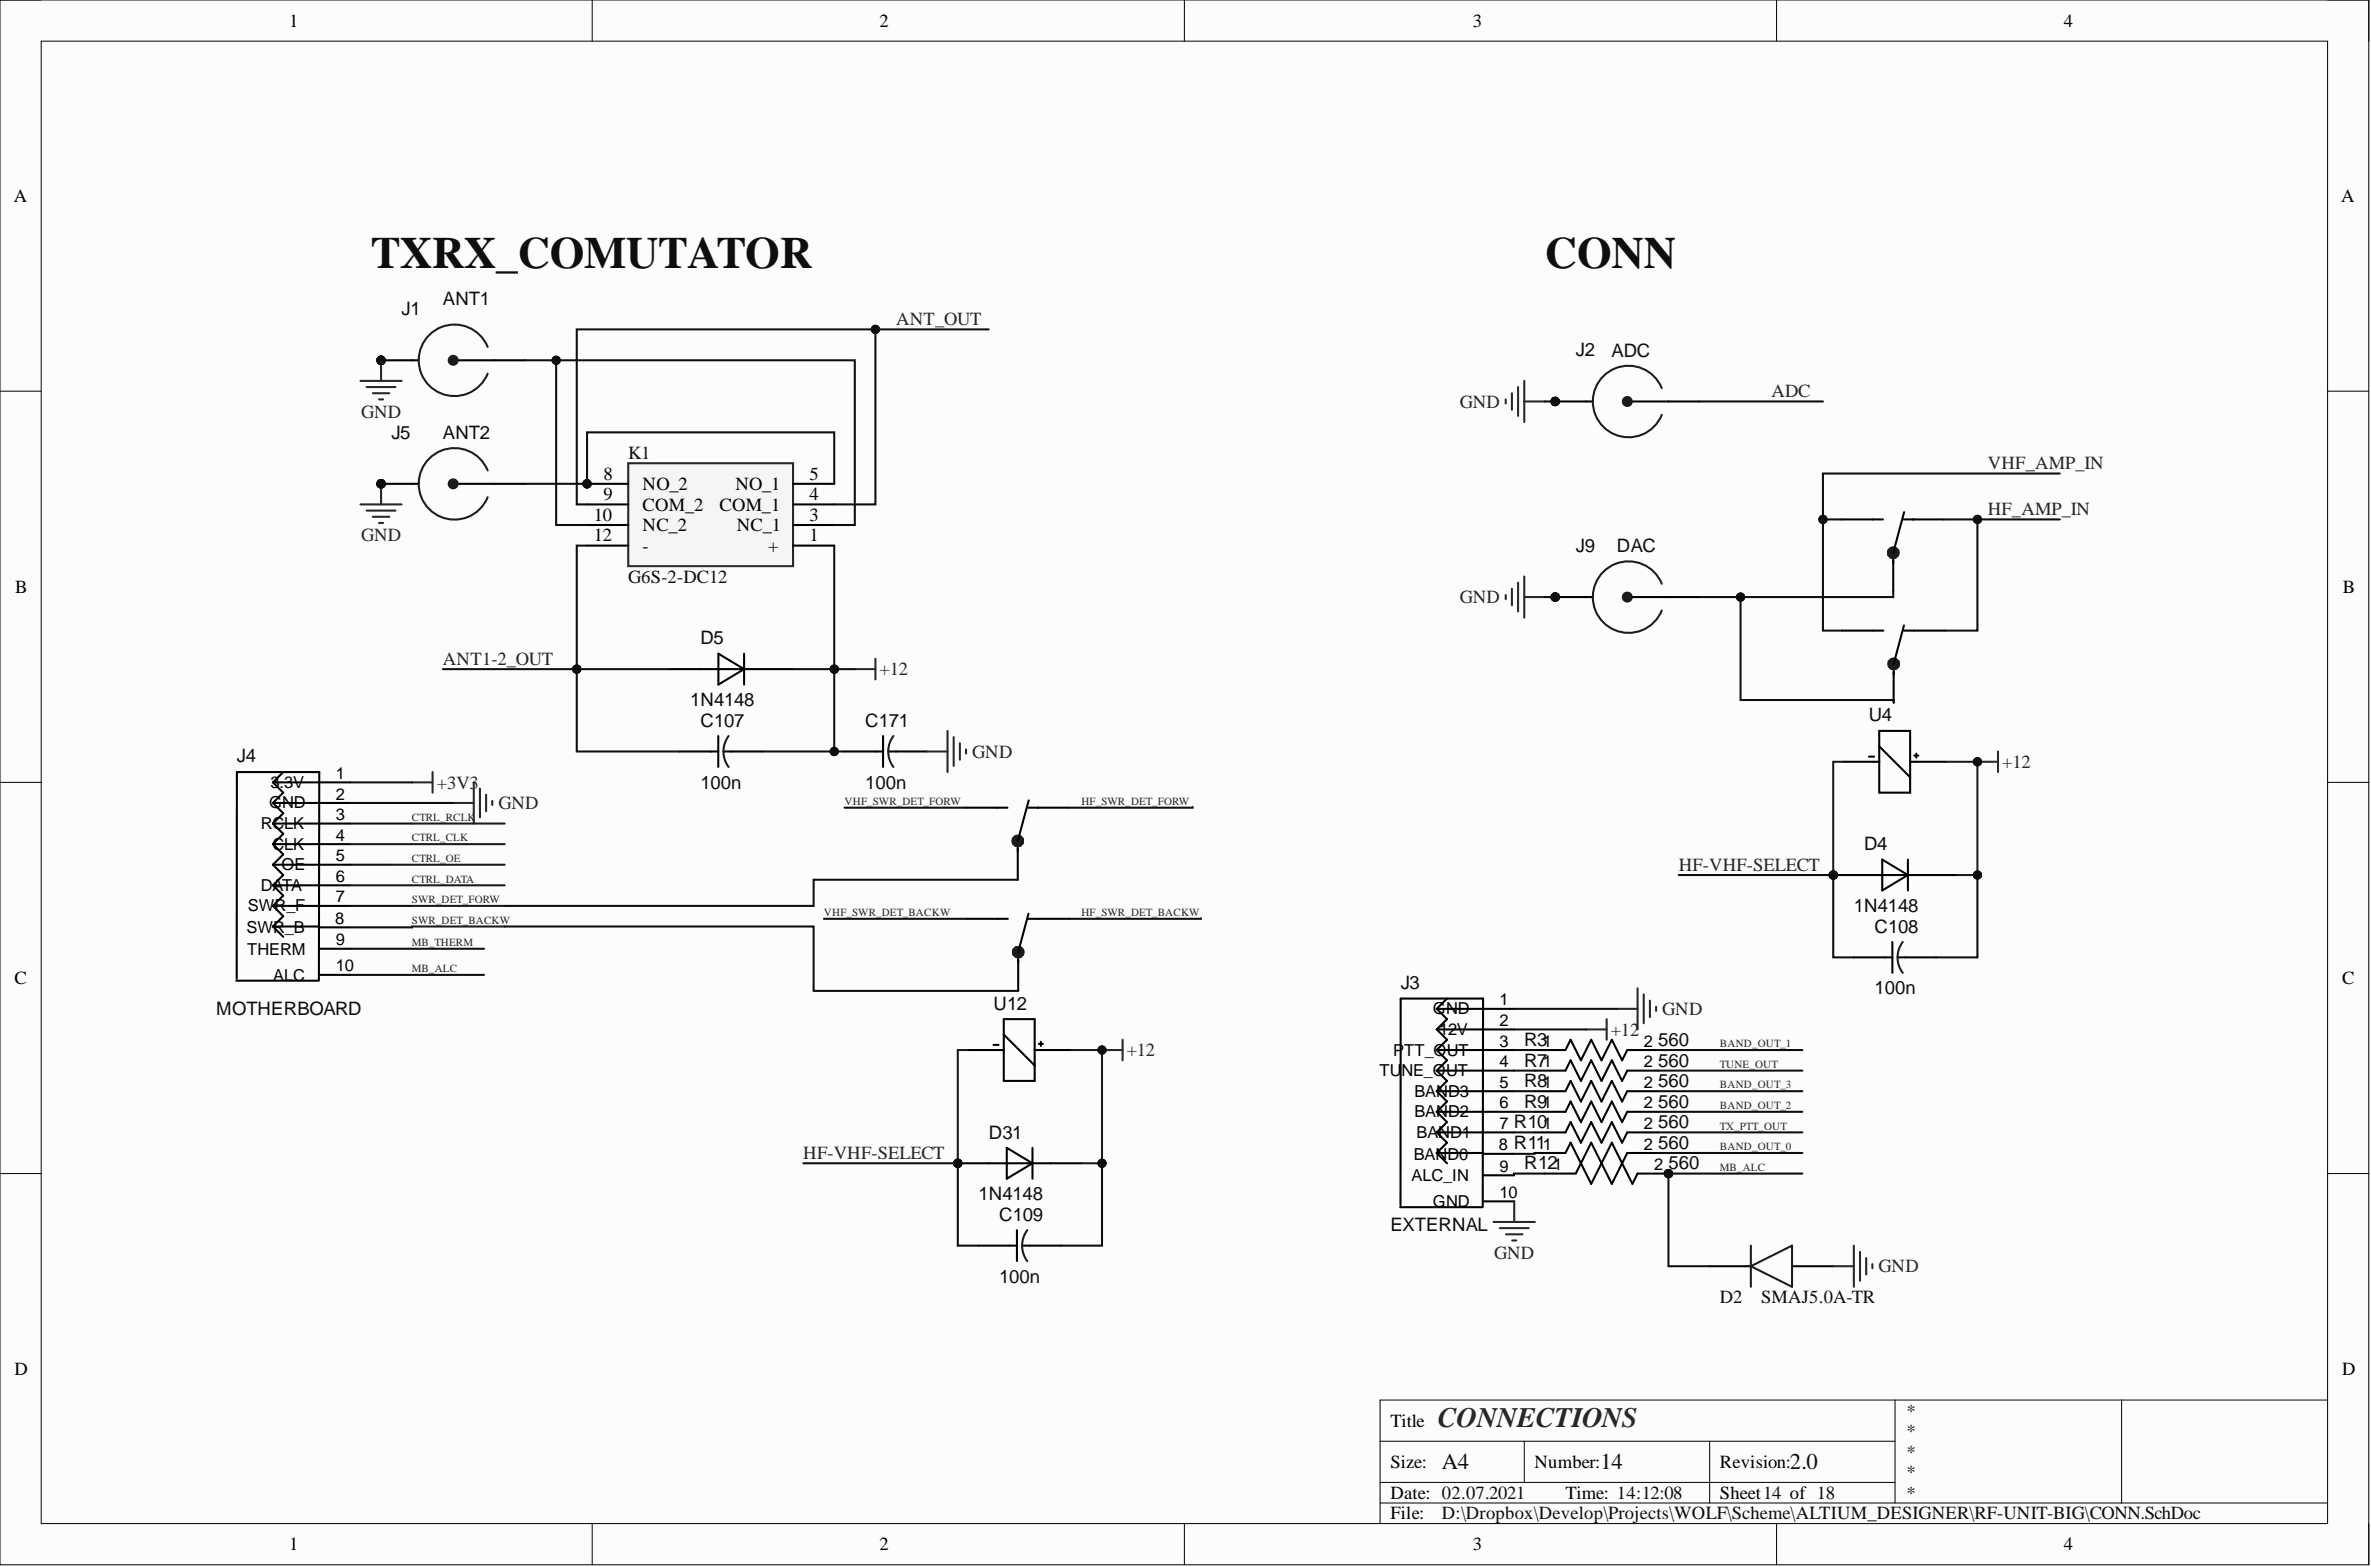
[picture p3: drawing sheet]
<svg xmlns="http://www.w3.org/2000/svg" width="292mm" height="193mm" viewBox="0 0 292 193" stroke-linecap="round" stroke-linejoin="round" font-family="sans-serif">
<defs><g id="words">
<g font-size="5.5" fill="#0e0e0e">
<text x="45.7" y="33">TXRX_COMUTATOR</text>
<text x="190.3" y="33">CONN</text>
</g>
<text font-size="3.5" fill="#262626" x="177.1" y="175.7">CONNECTIONS</text>
<g font-size="2.8" fill="#0e0e0e">
<text x="177.6" y="180.9">A4</text>
<text x="197.2" y="180.9">14</text>
<text x="220.5" y="180.9">2.0</text>
</g>
<g font-size="2.3">
<text x="35.6" y="3.3">1</text>
<text x="108.4" y="3.3">2</text>
<text x="181.4" y="3.3">3</text>
<text x="254.3" y="3.3">4</text>
<text x="1.7" y="24.8">A</text>
<text x="288.4" y="24.8">A</text>
<text x="74.4" y="59.1">8</text>
<text x="99.7" y="59.1">5</text>
<text x="73.2" y="64.1">10</text>
<text x="74.4" y="61.6">9</text>
<text x="79.2" y="60.3">NO_2</text>
<text x="79.2" y="62.9">COM_2</text>
<text x="79.2" y="65.4">NC_2</text>
<text x="88.6" y="62.9">COM_1</text>
<text x="90.6" y="60.3">NO_1</text>
<text x="90.8" y="65.4">NC_1</text>
<text x="99.7" y="64.1">3</text>
<text x="99.7" y="61.6">4</text>
<text x="73.2" y="66.7">12</text>
<text x="79.2" y="67.9">-</text>
<text x="94.7" y="67.9">+</text>
<text x="99.7" y="66.7">1</text>
<text x="1.9" y="73">B</text>
<text x="288.6" y="73">B</text>
<text x="1.8" y="121.2">C</text>
<text x="288.5" y="121.2">C</text>
<text x="1.8" y="169.4">D</text>
<text x="288.5" y="169.4">D</text>
<text x="171.3" y="175.7">Title</text>
<text x="171.3" y="180.8">Size:</text>
<text x="171.3" y="184.6">Date: 02.07.2021</text>
<text x="189.1" y="180.8">Number:</text>
<text x="192.9" y="184.6">Time: 14:12:08</text>
<text x="211.9" y="180.8">Revision:</text>
<text x="211.9" y="184.6">Sheet14 of 18</text>
<text x="35.6" y="190.9">1</text>
<text x="108.4" y="190.9">2</text>
<text x="171.3" y="187.1">File:</text>
<text x="181.4" y="190.9">3</text>
<text x="254.3" y="190.9">4</text>
</g>
<g font-size="2.3" fill="#0e0e0e">
<text x="49.5" y="38.8">J1</text>
<text x="54.6" y="37.5">ANT1</text>
<text x="194.1" y="43.9">J2</text>
<text x="198.5" y="43.9">ADC</text>
<text x="48.2" y="54">J5</text>
<text x="54.6" y="54">ANT2</text>
<text x="77.4" y="56.5">K1</text>
<text x="77.4" y="71.8">G6S-2-DC12</text>
<text x="194.1" y="67.9">J9</text>
<text x="199.2" y="67.9">DAC</text>
<text x="86.3" y="79.4">D5</text>
<text x="85" y="87">1N4148</text>
<text x="86.3" y="89.5">C107</text>
<text x="106.6" y="89.5">C171</text>
<text x="230.2" y="88.8">U4</text>
<text x="29.2" y="93.9">J4</text>
<text x="86.3" y="97.1">100n</text>
<text x="106.6" y="97.1">100n</text>
<text x="229.7" y="104.7">D4</text>
<text x="228.4" y="112.3">1N4148</text>
<text x="230.9" y="114.9">C108</text>
<text x="26.6" y="125">MOTHERBOARD</text>
<text x="122.4" y="124.3">U12</text>
<text x="172.6" y="121.8">J3</text>
<text x="230.9" y="122.5">100n</text>
<text x="187.8" y="128.8">R3</text>
<text x="187.8" y="131.3">R7</text>
<text x="204.3" y="128.8">560</text>
<text x="204.3" y="131.3">560</text>
<text x="187.8" y="133.9">R8</text>
<text x="187.8" y="136.4">R9</text>
<text x="204.3" y="133.9">560</text>
<text x="204.3" y="136.4">560</text>
<text x="121.8" y="140.2">D31</text>
<text x="204.3" y="138.9">560</text>
<text x="204.3" y="141.5">560</text>
<text x="120.5" y="147.8">1N4148</text>
<text x="187.8" y="144">R12</text>
<text x="205.5" y="144">560</text>
<text x="123.1" y="150.4">C109</text>
<text x="171.3" y="151.6">EXTERNAL</text>
<text x="123.1" y="158">100n</text>
<text x="211.9" y="160.5">D2</text>
<text x="217" y="160.5">SMAJ5.0A-TR</text>
<text x="234.7" y="174.4">*</text>
<text x="234.7" y="177">*</text>
<text x="234.7" y="179.5">*</text>
<text x="234.7" y="182">*</text>
<text x="234.7" y="184.6">*</text>
<text x="177.6" y="187.1">D:\Dropbox\Develop\Projects\WOLF\Scheme\ALTIUM_DESIGNER\RF-UNIT-BIG\CONN.SchDoc</text>
</g>
<g font-size="2.3" fill="#262626">
<text x="110.4" y="40.1">ANT_OUT</text>
<text x="44.5" y="51.5">GND</text>
<text x="179.8" y="50.2">GND</text>
<text x="218.2" y="48.9">ADC</text>
<text x="244.9" y="57.8">VHF_AMP_IN</text>
<text x="244.9" y="63.5">HF_AMP_IN</text>
<text x="44.5" y="66.7">GND</text>
<text x="179.8" y="74.3">GND</text>
<text x="54.6" y="81.9">ANT1-2_OUT</text>
<text x="108.4" y="83.2">+12</text>
<text x="119.8" y="93.3">GND</text>
<text x="246.7" y="94.6">+12</text>
<text x="53.8" y="97.1">+3V3</text>
<text x="61.4" y="99.6">GND</text>
<text x="206.8" y="107.2">HF-VHF-SELECT</text>
<text x="204.8" y="125">GND</text>
<text x="138.8" y="130.1">+12</text>
<text x="198.4" y="127.5">+12</text>
<text x="99" y="142.7">HF-VHF-SELECT</text>
<text x="184.1" y="155.1">GND</text>
<text x="231.4" y="156.7">GND</text>
</g>
<g font-size="2">
<text x="41.4" y="95.9">1</text>
<text x="33.2" y="99.6">GND</text>
<text x="33.3" y="97">3.3V</text>
<text x="41.4" y="101">3</text>
<text x="41.4" y="98.5">2</text>
<text x="32.1" y="102.1">RCLK</text>
<text x="33.6" y="104.6">CLK</text>
<text x="34.7" y="107.2">OE</text>
<text x="41.4" y="106.1">5</text>
<text x="41.4" y="103.5">4</text>
<text x="30.5" y="112.2">SWR_F</text>
<text x="32.1" y="109.7">DATA</text>
<text x="41.3" y="113.8">8</text>
<text x="41.4" y="111.1">7</text>
<text x="41.4" y="108.6">6</text>
<text x="30.4" y="114.9">SWR_B</text>
<text x="30.5" y="117.6">THERM</text>
<text x="41.4" y="116.4">9</text>
<text x="41.4" y="119.6">10</text>
<text x="33.7" y="120.8">ALC</text>
<text x="176.5" y="124.9">GND</text>
<text x="184.7" y="123.8">1</text>
<text x="171.6" y="130">PTT_OUT</text>
<text x="177.3" y="127.4">12V</text>
<text x="184.7" y="131.4">4</text>
<text x="184.7" y="128.9">3</text>
<text x="184.7" y="126.3">2</text>
<text x="190.1" y="128.9">1</text>
<text x="190.1" y="131.4">1</text>
<text x="202.5" y="128.9">2</text>
<text x="202.5" y="131.4">2</text>
<text x="169.9" y="132.5">TU</text>
<text x="172.6" y="132.5">NE_OUT</text>
<text x="174.3" y="137.6">BAND2</text>
<text x="174.3" y="135.1">BAND3</text>
<text x="184.7" y="136.5">6</text>
<text x="184.7" y="134">5</text>
<text x="190.1" y="134">1</text>
<text x="190.1" y="136.5">1</text>
<text x="202.5" y="134">2</text>
<text x="202.5" y="136.5">2</text>
<text x="174.2" y="142.8">BAND0</text>
<text x="174.5" y="140.1">BAND1</text>
<text x="184.7" y="141.6">8 R111</text>
<text x="184.7" y="139">7 R101</text>
<text x="202.5" y="139">2</text>
<text x="202.5" y="141.6">2</text>
<text x="173.9" y="145.5">ALC_IN</text>
<text x="176.5" y="148.7">GND</text>
<text x="184.7" y="144.3">9</text>
<text x="184.7" y="147.5">10</text>
<text x="191.3" y="144.1">1</text>
<text x="203.8" y="144.1">2</text>
</g>
<g font-size="1.4" fill="#262626">
<text x="50.8" y="101.1">CTRL_RCLK</text>
<text x="104" y="99.1">VHF_SWR_DET_FORW</text>
<text x="133.2" y="99.1">HF_SWR_DET_FORW</text>
<text x="50.8" y="103.6">CTRL_CLK</text>
<text x="50.8" y="106.2">CTRL_OE</text>
<text x="50.8" y="108.7">CTRL_DATA</text>
<text x="50.8" y="111.2">SWR_DET_FORW</text>
<text x="50.8" y="113.8">SWR_DET_BACKW</text>
<text x="101.5" y="112.8">VHF_SWR_DET_BACKW</text>
<text x="133.2" y="112.8">HF_SWR_DET_BACKW</text>
<text x="50.8" y="116.5">MB_THERM</text>
<text x="50.8" y="119.8">MB_ALC</text>
<text x="211.9" y="131.5">TUNE_OUT</text>
<text x="211.9" y="129">BAND_OUT_1</text>
<text x="211.9" y="136.6">BAND_OUT_2</text>
<text x="211.9" y="134">BAND_OUT_3</text>
<text x="211.9" y="141.6">BAND_OUT_0</text>
<text x="211.9" y="139.1">TX_PTT_OUT</text>
<text x="211.9" y="144.2">MB_ALC</text>
</g>
</g></defs>
<path d="M0 0h291.8v192.7h-291.8z" fill-rule="evenodd" fill="#fcfcfc"/>
<path d="M0 0h291.8v192.7h-291.8z" fill="none" stroke="#000" stroke-width=".12"/>
<path d="M5.1 5.1h281.7v182.5h-281.7z" fill-rule="evenodd" fill="#fcfcfc"/>
<g fill="none" stroke="#000" stroke-width=".12">
<path d="M0 0h5.1M73 0v5.1M145.9 0v5.1M218.9 0v5.1M286.8 0h5v5.1M5.1 5.1h281.7v182.5h-281.7zM0 48.2h5.1M286.8 48.2h5M0 96.3h5.1M286.8 96.3h5M0 144.5h5.1M286.8 144.5h5"/>
<path d="M170 177.5h63.5M187.8 177.5v5.1M210.6 177.5v7.6M233.5 172.4v12.7M261.4 172.4v12.7M286.8 172.4h-116.8v15.2M73 187.6v5.1M145.9 187.6v5.1M170 185.1h116.8M170 182.6h63.5M218.9 187.6v5.1M291.8 187.6v5.1"/>
</g>
<g fill="none" stroke="#000" stroke-width=".25">
<path d="M33.6 98.9l1.3 1.2-1.3 1.3M33.6 98.9h9.5M33.6 96.3l1.3 1.3-1.3 1.3M33.6 96.3h9.5M34.9 95.1l-1.3 1.2M33.6 114.1h5.7M33.6 114.1l1.3 1.3M33.6 111.6l1.3 1.2-1.3 1.3M33.6 111.6h9.5M33.6 109l1.3 1.3-1.3 1.3M33.6 109h9.5M33.6 106.5l1.3 1.3-1.3 1.2"/>
<path d="M33.6 106.5h9.5M33.6 104l1.3 1.2-1.3 1.3M33.6 104h9.5M33.6 101.4l1.3 1.3-1.3 1.3M33.6 101.4h9.5M39.3 114.2h3.8M39.3 116.8h3.8M29.1 120.8h10.2M29.2 120.5v-25.4h10.1v25.6M39.4 120.1h3.8"/>
</g>
<g fill="none" stroke="#262626" stroke-width=".25">
<path d="M185.5 49.2v.5M186.3 48.4v2.1M187 47.7v3.5M187.8 46.9v5.1M187.8 49.4h2.5M185.5 73.3v.5M186.3 72.5v2M187 71.8v3.5M187.8 71v5.1M187.8 73.5h2.5M50.8 96.3h2.5M53.3 95.1v2.5"/>
<path d="M55.8 98.9h2.6M58.4 96.3v5.1M59.1 97.1v3.6M59.9 97.9v2M60.6 98.6v.5"/>
</g>
<circle cx="46.9" cy="44.4" r=".51" fill="#0e0e0e"/>
<circle cx="46.9" cy="44.4" r=".51" fill="none" stroke="#0e0e0e" stroke-width=".12"/>
<circle cx="46.9" cy="44.4" r=".51" fill="#0e0e0e"/>
<circle cx="46.9" cy="44.4" r=".51" fill="none" stroke="#0e0e0e" stroke-width=".12"/>
<circle cx="46.9" cy="44.4" r=".51" fill="#0e0e0e"/>
<circle cx="46.9" cy="44.4" r=".51" fill="none" stroke="#0e0e0e" stroke-width=".12"/>
<circle cx="46.9" cy="44.4" r=".51" fill="#0e0e0e"/>
<circle cx="46.9" cy="44.4" r=".51" fill="none" stroke="#0e0e0e" stroke-width=".12"/>
<path d="M50.7 44.4h.8M56.1 44.4h4.8" fill="none" stroke="#000" stroke-width=".25"/>
<circle cx="55.8" cy="44.4" r=".55" fill="#1c1c1c"/>
<g fill="none" stroke="#1c1c1c" stroke-width=".25">
<path d="M60.1 42.7a4.4 4.4 0 0 0-6.8-1.8 4.4 4.4 0 0 0 0 7 4.4 4.4 0 0 0 6.8-1.9"/>
<circle cx="55.8" cy="44.4" r=".55"/>
</g>
<path d="M46.9 44.4h3.9" fill="none" stroke="#000" stroke-width=".25"/>
<circle cx="46.9" cy="44.4" r=".51" fill="#0e0e0e"/>
<circle cx="46.9" cy="44.4" r=".51" fill="none" stroke="#0e0e0e" stroke-width=".12"/>
<path d="M46.9 44.4h.5M60.9 44.4h3.8" fill="none" stroke="#000" stroke-width=".25"/>
<circle cx="46.9" cy="44.4" r=".51" fill="#0e0e0e"/>
<circle cx="46.9" cy="44.4" r=".51" fill="none" stroke="#0e0e0e" stroke-width=".12"/>
<path d="M46.9 44.4h.5" fill="none" stroke="#000" stroke-width=".25"/>
<circle cx="46.9" cy="44.4" r=".51" fill="#0e0e0e"/>
<circle cx="46.9" cy="44.4" r=".51" fill="none" stroke="#0e0e0e" stroke-width=".12"/>
<path d="M46.9 44.4h.5" fill="none" stroke="#000" stroke-width=".25"/>
<circle cx="46.9" cy="44.4" r=".51" fill="#0e0e0e"/>
<circle cx="46.9" cy="44.4" r=".51" fill="none" stroke="#0e0e0e" stroke-width=".12"/>
<path d="M44.4 46.9h5.1M45.2 47.7h3.5M45.9 48.4h2.1M46.7 49.2h.5M46.9 44.4v2.5" fill="none" stroke="#262626" stroke-width=".25"/>
<circle cx="46.9" cy="44.4" r=".51" fill="#0e0e0e"/>
<circle cx="46.9" cy="44.4" r=".51" fill="none" stroke="#0e0e0e" stroke-width=".12"/>
<circle cx="191.6" cy="49.4" r=".51" fill="#0e0e0e"/>
<circle cx="191.6" cy="49.4" r=".51" fill="none" stroke="#0e0e0e" stroke-width=".12"/>
<circle cx="191.6" cy="49.4" r=".51" fill="#0e0e0e"/>
<circle cx="191.6" cy="49.4" r=".51" fill="none" stroke="#0e0e0e" stroke-width=".12"/>
<circle cx="191.6" cy="49.4" r=".51" fill="#0e0e0e"/>
<circle cx="191.6" cy="49.4" r=".51" fill="none" stroke="#0e0e0e" stroke-width=".12"/>
<circle cx="191.6" cy="49.4" r=".51" fill="#0e0e0e"/>
<circle cx="191.6" cy="49.4" r=".51" fill="none" stroke="#0e0e0e" stroke-width=".12"/>
<path d="M195.4 49.4h.8M200.7 49.4h4.9" fill="none" stroke="#000" stroke-width=".25"/>
<circle cx="200.5" cy="49.4" r=".55" fill="#1c1c1c"/>
<g fill="none" stroke="#1c1c1c" stroke-width=".25">
<path d="M204.7 47.8a4.4 4.4 0 0 0-6.7-1.9 4.4 4.4 0 0 0 0 7 4.4 4.4 0 0 0 6.7-1.8"/>
<circle cx="200.5" cy="49.4" r=".55"/>
</g>
<path d="M191.6 49.4h3.8" fill="none" stroke="#000" stroke-width=".25"/>
<circle cx="191.6" cy="49.4" r=".51" fill="#0e0e0e"/>
<circle cx="191.6" cy="49.4" r=".51" fill="none" stroke="#0e0e0e" stroke-width=".12"/>
<path d="M191.6 49.4h.5M205.5 49.4h3.9" fill="none" stroke="#000" stroke-width=".25"/>
<circle cx="191.6" cy="49.4" r=".51" fill="#0e0e0e"/>
<circle cx="191.6" cy="49.4" r=".51" fill="none" stroke="#0e0e0e" stroke-width=".12"/>
<path d="M191.6 49.4h.5" fill="none" stroke="#000" stroke-width=".25"/>
<circle cx="191.6" cy="49.4" r=".51" fill="#0e0e0e"/>
<circle cx="191.6" cy="49.4" r=".51" fill="none" stroke="#0e0e0e" stroke-width=".12"/>
<path d="M191.6 49.4h.5" fill="none" stroke="#000" stroke-width=".25"/>
<circle cx="191.6" cy="49.4" r=".51" fill="#0e0e0e"/>
<circle cx="191.6" cy="49.4" r=".51" fill="none" stroke="#0e0e0e" stroke-width=".12"/>
<circle cx="191.6" cy="73.5" r=".51" fill="#0e0e0e"/>
<circle cx="191.6" cy="73.5" r=".51" fill="none" stroke="#0e0e0e" stroke-width=".12"/>
<circle cx="191.6" cy="73.5" r=".51" fill="#0e0e0e"/>
<circle cx="191.6" cy="73.5" r=".51" fill="none" stroke="#0e0e0e" stroke-width=".12"/>
<circle cx="191.6" cy="73.5" r=".51" fill="#0e0e0e"/>
<circle cx="191.6" cy="73.5" r=".51" fill="none" stroke="#0e0e0e" stroke-width=".12"/>
<circle cx="191.6" cy="73.5" r=".51" fill="#0e0e0e"/>
<circle cx="191.6" cy="73.5" r=".51" fill="none" stroke="#0e0e0e" stroke-width=".12"/>
<path d="M195.4 73.5h.8M200.7 73.5h4.9" fill="none" stroke="#000" stroke-width=".25"/>
<circle cx="200.5" cy="73.5" r=".55" fill="#1c1c1c"/>
<g fill="none" stroke="#1c1c1c" stroke-width=".25">
<path d="M204.7 71.9a4.4 4.4 0 0 0-6.7-1.9 4.4 4.4 0 0 0 0 7 4.4 4.4 0 0 0 6.7-1.8"/>
<circle cx="200.5" cy="73.5" r=".55"/>
</g>
<path d="M191.6 73.5h3.8" fill="none" stroke="#000" stroke-width=".25"/>
<circle cx="191.6" cy="73.5" r=".51" fill="#0e0e0e"/>
<circle cx="191.6" cy="73.5" r=".51" fill="none" stroke="#0e0e0e" stroke-width=".12"/>
<path d="M191.6 73.5h.5M205.5 73.5h3.9" fill="none" stroke="#000" stroke-width=".25"/>
<circle cx="191.6" cy="73.5" r=".51" fill="#0e0e0e"/>
<circle cx="191.6" cy="73.5" r=".51" fill="none" stroke="#0e0e0e" stroke-width=".12"/>
<path d="M191.6 73.5h.5" fill="none" stroke="#000" stroke-width=".25"/>
<circle cx="191.6" cy="73.5" r=".51" fill="#0e0e0e"/>
<circle cx="191.6" cy="73.5" r=".51" fill="none" stroke="#0e0e0e" stroke-width=".12"/>
<path d="M191.6 73.5h.5" fill="none" stroke="#000" stroke-width=".25"/>
<circle cx="191.6" cy="73.5" r=".51" fill="#0e0e0e"/>
<circle cx="191.6" cy="73.5" r=".51" fill="none" stroke="#0e0e0e" stroke-width=".12"/>
<g fill="none" stroke="#000" stroke-width=".25">
<path d="M177 139.4l1.3 1.3-1.3 1.3M177 139.4h9.5M177 136.9l1.3 1.3-1.3 1.2M177 136.9h9.5M177 134.4l1.3 1.2-1.3 1.3M177 134.4h9.5M177 131.8l1.3 1.3-1.3 1.3M177 131.8h9.5M177 129.3l1.3 1.3-1.3 1.2M177 129.3h9.5M177 126.8l1.3 1.2-1.3 1.3M177 126.8h9.5"/>
<path d="M177 124.2l1.3 1.3-1.3 1.3M177 124.2h9.5M178.3 123l-1.3 1.2M172.5 148.7h10.1M172.5 148.4l.1-25.4h10.1v25.6M177 142h5.7M177 142l1.3 1.3M182.7 142.1h3.8M182.7 144.7h3.8M182.7 147.9h3.8"/>
</g>
<path d="M195.4 126.8h2.5M197.9 125.5v2.5M199.2 124.2h2.5M201.7 121.7v5.1M202.5 122.5v3.5M203.3 123.2v2.1M204 124v.5" fill="none" stroke="#262626" stroke-width=".25"/>
<circle cx="46.9" cy="59.6" r=".51" fill="#0e0e0e"/>
<circle cx="46.9" cy="59.6" r=".51" fill="none" stroke="#0e0e0e" stroke-width=".12"/>
<circle cx="46.9" cy="59.6" r=".51" fill="#0e0e0e"/>
<circle cx="46.9" cy="59.6" r=".51" fill="none" stroke="#0e0e0e" stroke-width=".12"/>
<circle cx="46.9" cy="59.6" r=".51" fill="#0e0e0e"/>
<circle cx="46.9" cy="59.6" r=".51" fill="none" stroke="#0e0e0e" stroke-width=".12"/>
<circle cx="46.9" cy="59.6" r=".51" fill="#0e0e0e"/>
<circle cx="46.9" cy="59.6" r=".51" fill="none" stroke="#0e0e0e" stroke-width=".12"/>
<path d="M50.7 59.6h.8M56.1 59.6h4.8" fill="none" stroke="#000" stroke-width=".25"/>
<circle cx="55.8" cy="59.6" r=".55" fill="#1c1c1c"/>
<g fill="none" stroke="#1c1c1c" stroke-width=".25">
<path d="M60.1 57.9a4.4 4.4 0 0 0-6.8-1.8 4.4 4.4 0 0 0 0 7 4.4 4.4 0 0 0 6.8-1.9"/>
<circle cx="55.8" cy="59.6" r=".55"/>
</g>
<path d="M46.9 59.6h3.9" fill="none" stroke="#000" stroke-width=".25"/>
<circle cx="46.9" cy="59.6" r=".51" fill="#0e0e0e"/>
<circle cx="46.9" cy="59.6" r=".51" fill="none" stroke="#0e0e0e" stroke-width=".12"/>
<path d="M46.9 59.6h.5M60.9 59.6h3.8" fill="none" stroke="#000" stroke-width=".25"/>
<circle cx="46.9" cy="59.6" r=".51" fill="#0e0e0e"/>
<circle cx="46.9" cy="59.6" r=".51" fill="none" stroke="#0e0e0e" stroke-width=".12"/>
<path d="M46.9 59.6h.5" fill="none" stroke="#000" stroke-width=".25"/>
<circle cx="46.9" cy="59.6" r=".51" fill="#0e0e0e"/>
<circle cx="46.9" cy="59.6" r=".51" fill="none" stroke="#0e0e0e" stroke-width=".12"/>
<path d="M46.9 59.6h.5" fill="none" stroke="#000" stroke-width=".25"/>
<circle cx="46.9" cy="59.6" r=".51" fill="#0e0e0e"/>
<circle cx="46.9" cy="59.6" r=".51" fill="none" stroke="#0e0e0e" stroke-width=".12"/>
<path d="M46.9 59.6v2.5M44.4 62.1h5.1M45.2 62.9h3.5M45.9 63.6h2.1M46.7 64.4h.5" fill="none" stroke="#262626" stroke-width=".25"/>
<circle cx="46.9" cy="59.6" r=".51" fill="#0e0e0e"/>
<circle cx="46.9" cy="59.6" r=".51" fill="none" stroke="#0e0e0e" stroke-width=".12"/>
<path d="M189.1 129.3h3.8l.6-1.3 1.3 2.6 1.2-2.6 1.3 2.6 1.3-2.6 1.2 2.6 .7-1.3h3.8M189.1 134.4h3.8l.6-1.3 1.3 2.5 1.2-2.5 1.3 2.5 1.3-2.5 1.2 2.5 .7-1.2h3.8M189.1 139.4h3.8l.6-1.2 1.3 2.5 1.2-2.5 1.3 2.5 1.3-2.5 1.2 2.5 .7-1.3h3.8M189.1 131.8h3.8l.6-1.2 1.3 2.5 1.2-2.5 1.3 2.5 1.3-2.5 1.2 2.5 .7-1.3h3.8M189.1 136.9h3.8l.6-1.3 1.3 2.6 1.2-2.6 1.3 2.6 1.3-2.6 1.2 2.6 .7-1.3h3.8M189.1 142h3.8l.6-1.3 1.3 2.6 1.2-2.6 1.3 2.6 1.3-2.6 1.2 2.6 .7-1.3h3.8M210.6 155.9h5.1M220.8 155.9h5" fill="none" stroke="#000" stroke-width=".25"/>
<path d="M215.7 155.9l5.1-2.5v5.1zM215.7 153.4v5.1" fill="none" stroke="#1c1c1c" stroke-width=".25"/>
<path d="M225.8 155.9h2.6M228.4 153.4v5.1M229.1 154.2v3.5M229.9 154.9v2M230.7 155.7v.5" fill="none" stroke="#262626" stroke-width=".25"/>
<circle cx="205.5" cy="144.5" r=".51" fill="#0e0e0e"/>
<circle cx="205.5" cy="144.5" r=".51" fill="none" stroke="#0e0e0e" stroke-width=".12"/>
<path d="M190.3 144.5h3.8l.7-1.2 1.2 2.5 1.3-2.5 1.3 2.5 1.2-2.5 1.3 2.5 .6-1.3h3.8" fill="none" stroke="#000" stroke-width=".25"/>
<circle cx="205.5" cy="144.5" r=".51" fill="#0e0e0e"/>
<circle cx="205.5" cy="144.5" r=".51" fill="none" stroke="#0e0e0e" stroke-width=".12"/>
<circle cx="205.5" cy="144.5" r=".51" fill="#0e0e0e"/>
<circle cx="205.5" cy="144.5" r=".51" fill="none" stroke="#0e0e0e" stroke-width=".12"/>
<path d="M184 150.5h5.1M184.8 151.2h3.5M185.5 152h2.1M186.3 152.8h.5M186.5 147.9v2.6" fill="none" stroke="#262626" stroke-width=".25"/>
<circle cx="225.9" cy="107.8" r=".51" fill="#0e0e0e"/>
<circle cx="225.9" cy="107.8" r=".51" fill="none" stroke="#0e0e0e" stroke-width=".12"/>
<path d="M225.8 107.8h11.5M231.9 105.9l3.1 1.9-3.1 1.9zM235 105.9v3.8" fill="none" stroke="#000" stroke-width=".25"/>
<circle cx="225.9" cy="107.8" r=".51" fill="#0e0e0e"/>
<circle cx="225.9" cy="107.8" r=".51" fill="none" stroke="#0e0e0e" stroke-width=".12"/>
<path d="M237.3 107.8h3.8" fill="none" stroke="#000" stroke-width=".25"/>
<path d="M243.6 93.8h2.6M246.2 92.5v2.6" fill="none" stroke="#262626" stroke-width=".25"/>
<circle cx="243.6" cy="93.8" r=".51" fill="#0e0e0e"/>
<circle cx="243.6" cy="93.8" r=".51" fill="none" stroke="#0e0e0e" stroke-width=".12"/>
<g fill="none" stroke="#000" stroke-width=".25">
<path d="M226.9 64h5.1M226.9 77.7h5.1M234.5 64h5M234.6 77l-1.3 4.8v4.7M234.6 77.7h5M234.6 63.1l-1.4 5v4.7M82.5 82.4h15.2M88.5 80.5l3.2 1.9-3.2 1.9zM91.7 80.5v3.8M227 93.8h3.8M230.2 93.2h.7M230.9 93.8h.6"/>
<path d="M231.5 90h3.8v7.6h-3.8zM231.5 91.9l3.8 3.8M235.3 93.8h.7M235.8 93h.5M236 93.8h3.8M236.1 92.8v.5"/>
</g>
<g fill="none" stroke="#1c1c1c" stroke-width="1.3">
<circle cx="233.2" cy="68.1" r=".13"/>
<circle cx="233.3" cy="81.8" r=".13"/>
</g>
<path d="M105.3 82.4h2.5M107.8 81.1v2.6" fill="none" stroke="#262626" stroke-width=".25"/>
<circle cx="72.3" cy="59.6" r=".51" fill="#0e0e0e"/>
<circle cx="72.3" cy="59.6" r=".51" fill="none" stroke="#0e0e0e" stroke-width=".12"/>
<path d="M77.4 57h20.3v12.7h-20.3z" fill-rule="evenodd" fill="#f5f5f5"/>
<path d="M77.4 57h20.3v12.7h-20.3z" fill="none" stroke="#262626" stroke-width=".25"/>
<path d="M72.3 59.6h5.1M97.7 59.6h5.1M97.7 67.2h5.1M97.7 64.7h5.1M97.7 62.1h5.1" fill="none" stroke="#000" stroke-width=".25"/>
<circle cx="72.3" cy="59.6" r=".51" fill="#0e0e0e"/>
<circle cx="72.3" cy="59.6" r=".51" fill="none" stroke="#0e0e0e" stroke-width=".12"/>
<path d="M72.3 62.1h5.1M72.3 64.7h5.1M72.3 67.2h5.1" fill="none" stroke="#000" stroke-width=".25"/>
<circle cx="118" cy="143.3" r=".51" fill="#0e0e0e"/>
<circle cx="118" cy="143.3" r=".51" fill="none" stroke="#0e0e0e" stroke-width=".12"/>
<path d="M118 143.3h11.4M124 141.4l3.2 1.9-3.2 1.9zM127.2 141.4v3.8" fill="none" stroke="#000" stroke-width=".25"/>
<circle cx="118" cy="143.3" r=".51" fill="#0e0e0e"/>
<circle cx="118" cy="143.3" r=".51" fill="none" stroke="#0e0e0e" stroke-width=".12"/>
<path d="M129.4 143.3h3.8" fill="none" stroke="#000" stroke-width=".25"/>
<path d="M135.8 129.3h2.5M138.3 128v2.6" fill="none" stroke="#262626" stroke-width=".25"/>
<circle cx="135.8" cy="129.3" r=".51" fill="#0e0e0e"/>
<circle cx="135.8" cy="129.3" r=".51" fill="none" stroke="#0e0e0e" stroke-width=".12"/>
<g fill="none" stroke="#000" stroke-width=".25">
<path d="M119 99.5h5.1M126.7 99.5h4.9M126.7 98.6l-1.3 5v4.7M119.1 113.1h5.1M126.7 112.5l-1.3 4.7v4.8M126.7 113.1h5.1M119.2 129.3h3.8M122.4 128.7h.6M123 129.3h.7M123.7 125.5h3.8v7.6h-3.8zM123.7 127.4l3.8 3.8M127.5 129.3h.6"/>
<path d="M128 128.5h.5M128.2 129.3h3.8M128.2 128.3v.5"/>
</g>
<g fill="none" stroke="#1c1c1c" stroke-width="1.3">
<circle cx="125.4" cy="103.6" r=".13"/>
<circle cx="125.4" cy="117.2" r=".13"/>
</g>
<path d="M209.4 49.4h15.2M43.1 98.9h12.7M43.1 96.3h7.7M54.6 82.4h27.9M43.1 116.8h16.5M43.1 111.6h7.7M43.1 106.5h5.1M43.1 101.4h7.7M50.8 114.1v.1h-7.7M43.2 120.1h16.4" fill="none" stroke="#0e0e0e" stroke-width=".25"/>
<path d="M43.1 109h19.1M43.1 104h19.1M48.2 106.5h14M50.8 114.1h11.4M50.8 111.6h11.4M50.8 101.4h11.4" fill="none" stroke="#1c1c1c" stroke-width=".25"/>
<circle cx="71.1" cy="82.4" r=".51" fill="#0e0e0e"/>
<circle cx="71.1" cy="82.4" r=".51" fill="none" stroke="#0e0e0e" stroke-width=".12"/>
<path d="M64.7 59.6h7.6M62.2 114.1h38v7.9h25.2M125.4 108.3h-25.2v3.3h-38" fill="none" stroke="#0e0e0e" stroke-width=".25"/>
<circle cx="72.3" cy="59.6" r=".51" fill="#0e0e0e"/>
<circle cx="72.3" cy="59.6" r=".51" fill="none" stroke="#0e0e0e" stroke-width=".12"/>
<path d="M64.7 44.4h3.8v20.3h3.8" fill="none" stroke="#0e0e0e" stroke-width=".25"/>
<circle cx="68.5" cy="44.4" r=".51" fill="#0e0e0e"/>
<circle cx="68.5" cy="44.4" r=".51" fill="none" stroke="#0e0e0e" stroke-width=".12"/>
<path d="M68.5 44.4h36.8v20.3h-2.5" fill="none" stroke="#0e0e0e" stroke-width=".25"/>
<circle cx="68.5" cy="44.4" r=".51" fill="#0e0e0e"/>
<circle cx="68.5" cy="44.4" r=".51" fill="none" stroke="#0e0e0e" stroke-width=".12"/>
<path d="M72.3 67.2h-1.2v15.2" fill="none" stroke="#0e0e0e" stroke-width=".25"/>
<circle cx="71.1" cy="82.4" r=".51" fill="#0e0e0e"/>
<circle cx="71.1" cy="82.4" r=".51" fill="none" stroke="#0e0e0e" stroke-width=".12"/>
<path d="M72.3 62.1h-1.2v-21.5h36.7v21.5h-5" fill="none" stroke="#0e0e0e" stroke-width=".25"/>
<circle cx="107.8" cy="40.6" r=".51" fill="#0e0e0e"/>
<circle cx="107.8" cy="40.6" r=".51" fill="none" stroke="#0e0e0e" stroke-width=".12"/>
<path d="M72.3 59.6v-6.4h30.5v6.4" fill="none" stroke="#0e0e0e" stroke-width=".25"/>
<circle cx="72.3" cy="59.6" r=".51" fill="#0e0e0e"/>
<circle cx="72.3" cy="59.6" r=".51" fill="none" stroke="#0e0e0e" stroke-width=".12"/>
<path d="M102.8 67.2v15.2h-5.1" fill="none" stroke="#0e0e0e" stroke-width=".25"/>
<circle cx="102.8" cy="82.4" r=".51" fill="#0e0e0e"/>
<circle cx="102.8" cy="82.4" r=".51" fill="none" stroke="#0e0e0e" stroke-width=".12"/>
<path d="M99 143.3h19" fill="none" stroke="#0e0e0e" stroke-width=".25"/>
<circle cx="118" cy="143.3" r=".51" fill="#0e0e0e"/>
<circle cx="118" cy="143.3" r=".51" fill="none" stroke="#0e0e0e" stroke-width=".12"/>
<path d="M102.8 82.4h2.5" fill="none" stroke="#0e0e0e" stroke-width=".25"/>
<circle cx="102.8" cy="82.4" r=".51" fill="#0e0e0e"/>
<circle cx="102.8" cy="82.4" r=".51" fill="none" stroke="#0e0e0e" stroke-width=".12"/>
<path d="M107.8 40.6h14M104 99.5h15" fill="none" stroke="#0e0e0e" stroke-width=".25"/>
<circle cx="107.8" cy="40.6" r=".51" fill="#0e0e0e"/>
<circle cx="107.8" cy="40.6" r=".51" fill="none" stroke="#0e0e0e" stroke-width=".12"/>
<path d="M119.2 129.3h-1.2v14" fill="none" stroke="#1c1c1c" stroke-width=".25"/>
<circle cx="118" cy="143.3" r=".51" fill="#0e0e0e"/>
<circle cx="118" cy="143.3" r=".51" fill="none" stroke="#0e0e0e" stroke-width=".12"/>
<path d="M146.9 99.4v.1h-15.3M147.9 113.1h-16.1" fill="none" stroke="#0e0e0e" stroke-width=".25"/>
<path d="M132 129.3h3.8v14h-2.6" fill="none" stroke="#1c1c1c" stroke-width=".25"/>
<circle cx="135.8" cy="143.3" r=".51" fill="#0e0e0e"/>
<circle cx="135.8" cy="143.3" r=".51" fill="none" stroke="#0e0e0e" stroke-width=".12"/>
<circle cx="135.8" cy="129.3" r=".51" fill="#0e0e0e"/>
<circle cx="135.8" cy="129.3" r=".51" fill="none" stroke="#0e0e0e" stroke-width=".12"/>
<path d="M190.3 73.5h1.3M186.5 139.4h2.6M186.5 136.9h2.6M186.5 134.4h2.6M186.5 131.8h2.6M186.5 129.3h2.6M186.5 126.8h8.9M186.5 124.2h12.7M189.1 142v.1h-2.6M190.3 144.5h-3.8v.2" fill="none" stroke="#0e0e0e" stroke-width=".25"/>
<circle cx="191.6" cy="73.5" r=".51" fill="#0e0e0e"/>
<circle cx="191.6" cy="73.5" r=".51" fill="none" stroke="#0e0e0e" stroke-width=".12"/>
<path d="M190.3 49.4h1.3" fill="none" stroke="#0e0e0e" stroke-width=".25"/>
<circle cx="191.6" cy="49.4" r=".51" fill="#0e0e0e"/>
<circle cx="191.6" cy="49.4" r=".51" fill="none" stroke="#0e0e0e" stroke-width=".12"/>
<path d="M204.3 139.4h17.7M204.3 136.9h17.7M204.3 134.4h17.7M204.3 131.8h17.7M204.3 129.3h17.7M204.3 142h17.7M222 144.5h-16.5v11.4h5.1" fill="none" stroke="#0e0e0e" stroke-width=".25"/>
<circle cx="205.5" cy="144.5" r=".51" fill="#0e0e0e"/>
<circle cx="205.5" cy="144.5" r=".51" fill="none" stroke="#0e0e0e" stroke-width=".12"/>
<path d="M206.8 107.8h19" fill="none" stroke="#0e0e0e" stroke-width=".25"/>
<circle cx="225.9" cy="107.8" r=".51" fill="#0e0e0e"/>
<circle cx="225.9" cy="107.8" r=".51" fill="none" stroke="#0e0e0e" stroke-width=".12"/>
<path d="M209.4 73.5h5v12.7h18.9v.3" fill="none" stroke="#0e0e0e" stroke-width=".25"/>
<circle cx="214.4" cy="73.5" r=".51" fill="#0e0e0e"/>
<circle cx="214.4" cy="73.5" r=".51" fill="none" stroke="#0e0e0e" stroke-width=".12"/>
<path d="M233.2 72.8v.7h-18.8" fill="none" stroke="#0e0e0e" stroke-width=".25"/>
<circle cx="214.4" cy="73.5" r=".51" fill="#0e0e0e"/>
<circle cx="214.4" cy="73.5" r=".51" fill="none" stroke="#0e0e0e" stroke-width=".12"/>
<path d="M226.9 64h-2.3v13.7h2.3" fill="none" stroke="#0e0e0e" stroke-width=".25"/>
<circle cx="224.6" cy="64" r=".51" fill="#0e0e0e"/>
<circle cx="224.6" cy="64" r=".51" fill="none" stroke="#0e0e0e" stroke-width=".12"/>
<path d="M253.8 58.3h-29.2v5.7" fill="none" stroke="#0e0e0e" stroke-width=".25"/>
<circle cx="224.6" cy="64" r=".51" fill="#0e0e0e"/>
<circle cx="224.6" cy="64" r=".51" fill="none" stroke="#0e0e0e" stroke-width=".12"/>
<path d="M227 93.8h-1.2v14" fill="none" stroke="#1c1c1c" stroke-width=".25"/>
<circle cx="225.9" cy="107.8" r=".51" fill="#0e0e0e"/>
<circle cx="225.9" cy="107.8" r=".51" fill="none" stroke="#0e0e0e" stroke-width=".12"/>
<path d="M239.5 64h4.1v13.7h-4" fill="none" stroke="#0e0e0e" stroke-width=".25"/>
<circle cx="243.6" cy="64" r=".51" fill="#0e0e0e"/>
<circle cx="243.6" cy="64" r=".51" fill="none" stroke="#0e0e0e" stroke-width=".12"/>
<path d="M239.8 93.8h3.8v14h-2.5" fill="none" stroke="#1c1c1c" stroke-width=".25"/>
<circle cx="243.6" cy="107.8" r=".51" fill="#0e0e0e"/>
<circle cx="243.6" cy="107.8" r=".51" fill="none" stroke="#0e0e0e" stroke-width=".12"/>
<circle cx="243.6" cy="93.8" r=".51" fill="#0e0e0e"/>
<circle cx="243.6" cy="93.8" r=".51" fill="none" stroke="#0e0e0e" stroke-width=".12"/>
<path d="M243.6 64h10.2" fill="none" stroke="#0e0e0e" stroke-width=".25"/>
<circle cx="243.6" cy="64" r=".51" fill="#0e0e0e"/>
<circle cx="243.6" cy="64" r=".51" fill="none" stroke="#0e0e0e" stroke-width=".12"/>
<path d="M102.8 82.4v10.1h-8.9M101.5 113.1h17.6" fill="none" stroke="#0e0e0e" stroke-width=".25"/>
<path d="M83.7 92.5h4.8M88.5 90.6v3.8M89.1 92.5h4.8" fill="none" stroke="#000" stroke-width=".25"/>
<path d="M89.8 90.6a3.2 3.2 0 0 0 0 3.9" fill="none" stroke="#1c1c1c" stroke-width=".25"/>
<circle cx="102.8" cy="92.5" r=".51" fill="#0e0e0e"/>
<circle cx="102.8" cy="92.5" r=".51" fill="none" stroke="#0e0e0e" stroke-width=".12"/>
<circle cx="102.8" cy="82.4" r=".51" fill="#0e0e0e"/>
<circle cx="102.8" cy="82.4" r=".51" fill="none" stroke="#0e0e0e" stroke-width=".12"/>
<path d="M71.1 82.4v10.1h12.6" fill="none" stroke="#0e0e0e" stroke-width=".25"/>
<circle cx="71.1" cy="82.4" r=".51" fill="#0e0e0e"/>
<circle cx="71.1" cy="82.4" r=".51" fill="none" stroke="#0e0e0e" stroke-width=".12"/>
<path d="M120.5 153.4h4.8M125.3 151.5v3.8M125.9 153.4h4.8" fill="none" stroke="#000" stroke-width=".25"/>
<path d="M126.6 151.5a3.2 3.2 0 0 0 0 3.8" fill="none" stroke="#1c1c1c" stroke-width=".25"/>
<path d="M118 143.3v10.1h2.5" fill="none" stroke="#0e0e0e" stroke-width=".25"/>
<circle cx="118" cy="143.3" r=".51" fill="#0e0e0e"/>
<circle cx="118" cy="143.3" r=".51" fill="none" stroke="#0e0e0e" stroke-width=".12"/>
<path d="M135.8 143.3v10.1h-5.1" fill="none" stroke="#0e0e0e" stroke-width=".25"/>
<circle cx="135.8" cy="143.3" r=".51" fill="#0e0e0e"/>
<circle cx="135.8" cy="143.3" r=".51" fill="none" stroke="#0e0e0e" stroke-width=".12"/>
<path d="M228.4 117.9h4.7M233.1 116v3.8M233.8 117.9h4.7" fill="none" stroke="#000" stroke-width=".25"/>
<path d="M234.4 116a3.2 3.2 0 0 0 0 3.8" fill="none" stroke="#1c1c1c" stroke-width=".25"/>
<path d="M225.8 107.8v10.1h2.6" fill="none" stroke="#0e0e0e" stroke-width=".25"/>
<circle cx="225.9" cy="107.8" r=".51" fill="#0e0e0e"/>
<circle cx="225.9" cy="107.8" r=".51" fill="none" stroke="#0e0e0e" stroke-width=".12"/>
<path d="M243.6 107.8v10.1h-5.1" fill="none" stroke="#0e0e0e" stroke-width=".25"/>
<circle cx="243.6" cy="107.8" r=".51" fill="#0e0e0e"/>
<circle cx="243.6" cy="107.8" r=".51" fill="none" stroke="#0e0e0e" stroke-width=".12"/>
<path d="M104 92.5h4.8M108.8 90.6v3.8M109.4 92.5h4.8" fill="none" stroke="#000" stroke-width=".25"/>
<path d="M110.1 90.6a3.2 3.2 0 0 0 0 3.9" fill="none" stroke="#1c1c1c" stroke-width=".25"/>
<path d="M102.8 92.5h1.2" fill="none" stroke="#0e0e0e" stroke-width=".25"/>
<circle cx="102.8" cy="92.5" r=".51" fill="#0e0e0e"/>
<circle cx="102.8" cy="92.5" r=".51" fill="none" stroke="#0e0e0e" stroke-width=".12"/>
<path d="M114.2 92.5h2.5M116.7 90v5.1M117.5 90.8v3.5M118.3 91.5v2.1M119 92.3v.5" fill="none" stroke="#262626" stroke-width=".25"/>
<use href="#words"/>
</svg>
